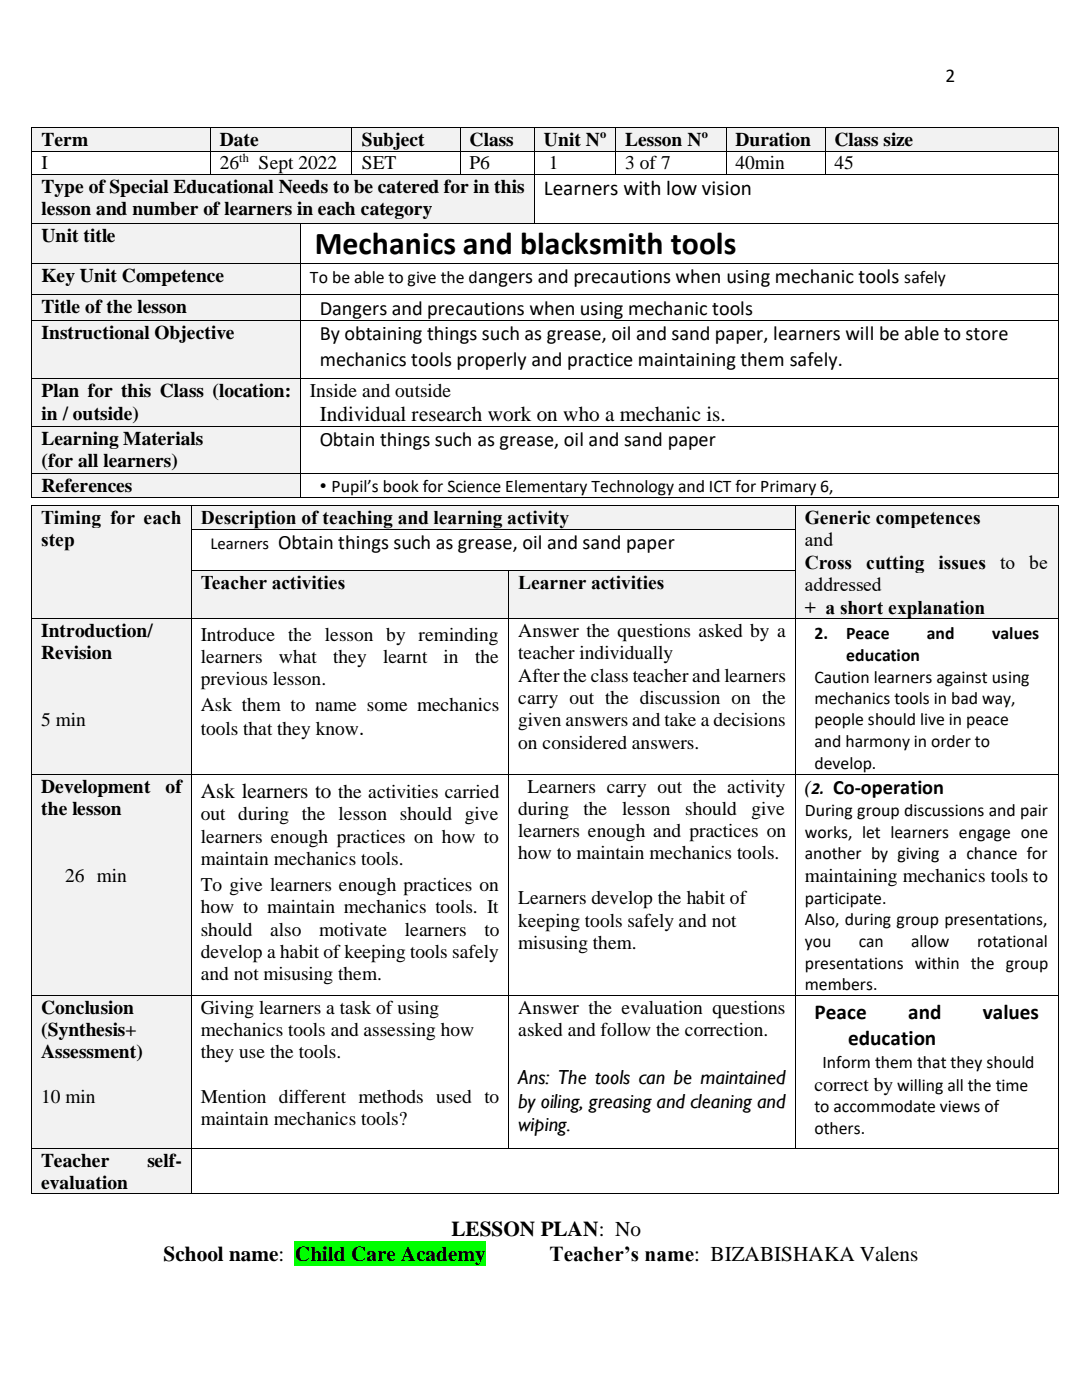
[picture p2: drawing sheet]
<svg xmlns="http://www.w3.org/2000/svg" width="216mm" height="279mm" viewBox="0 0 216 279" stroke-linecap="round" stroke-linejoin="round" font-family="sans-serif">
<defs><g id="words">
<text font-size="6.3" x="62.8" y="50.7">Mechanics and blacksmith tools</text>
<g font-size="4.2">
<text x="108.5" y="38.9">Learners with low vision</text>
<text x="63.8" y="84.1">Individual research work on who a mechanic is.</text>
<text x="40.1" y="159.2">Ask learners to the activities carried</text>
<text x="162.5" y="203.4">Peace</text>
<text x="181.2" y="203.4">and</text>
<text x="196.1" y="203.4">values</text>
<text x="169.2" y="208.7">education</text>
<text x="32.6" y="251.6">School name:</text>
<text x="58.9" y="251.6">Child Care Academy</text>
<text x="90.1" y="246.8">LESSON PLAN: No</text>
<text x="109.7" y="251.6">Teacher’s name: BIZABISHAKA Valens</text>
</g>
<g font-size="4.1">
<text x="95.4" y="56.5">angers and precautions when using mechanic tools</text>
<text x="63.8" y="62.8">Dangers and precautions when using mechanic tools</text>
<text x="63.8" y="67.9">By obtaining things such as grease, oil and sand paper, learners will be able to store</text>
<text x="63.8" y="73">mechanics tools properly and practice maintaining them safely.</text>
<text x="63.8" y="89.1">Obtain things such as grease, oil and sand paper</text>
<text x="55.5" y="109.7">Obtain things such as grease, oil and sand paper</text>
<text x="166.2" y="158.5">Co-operation</text>
<text x="103.4" y="216.3">Ans: The tools can be maintained</text>
<text x="103.4" y="221.1">by oiling, greasing and cleaning and</text>
<text x="103.4" y="225.8">wiping.</text>
</g>
<g font-size="3.9">
<text x="188.6" y="16.4">2</text>
<text x="8.3" y="29.2">Term</text>
<text x="43.9" y="29.2">Date</text>
<text x="72.2" y="29.2">Subject</text>
<text x="93.7" y="29.2">Class</text>
<text x="108.5" y="29.2">Unit N</text>
<text x="124.8" y="29.2">Lesson N</text>
<text x="146.7" y="29.2">Duration</text>
<text x="166.5" y="29.2">Class size</text>
<text x="8.3" y="33.8">I</text>
<text x="43.9" y="33.8">26</text>
<text x="51.6" y="33.8">Sept 2022</text>
<text x="72.2" y="33.8">SET</text>
<text x="93.7" y="33.8">P6</text>
<text x="109.5" y="33.8">1</text>
<text x="124.8" y="33.8">3 of 7</text>
<text x="146.7" y="33.8">40min</text>
<text x="166.5" y="33.8">45</text>
<text x="8.3" y="38.5">Type of Special Educational Needs to be catered for in this</text>
<text x="8.3" y="42.9">lesson and number of learners in each category</text>
<text x="8.3" y="48.3">Unit title</text>
<text x="8.3" y="56.2">Key Unit Competence</text>
<text x="8.3" y="62.5">Title of the lesson</text>
<text x="8.3" y="67.7">Instructional Objective</text>
<text x="8.3" y="79.2">Plan for this Class (location:</text>
<text x="8.3" y="83.7">in / outside)</text>
<text x="61.9" y="79.2">Inside and outside</text>
<text x="8.3" y="88.8">Learning Materials</text>
<text x="8.3" y="93.2">(for all learners)</text>
<text x="8.3" y="98.2">References</text>
<text x="63.8" y="98.2">• Pupil’s book for Science Elementary Technology and ICT for Primary 6,</text>
<text x="8.2" y="104.6">Timing for each</text>
<text x="40.1" y="104.6">Description of teaching and learning activity</text>
<text x="160.6" y="104.6">Generic competences</text>
<text x="8.2" y="109">step</text>
<text x="160.6" y="109">and</text>
<text x="160.6" y="113.5">Cross</text>
<text x="172.8" y="113.5">cutting</text>
<text x="187.3" y="113.5">issues</text>
<text x="199.6" y="113.5">to</text>
<text x="205.4" y="113.5">be</text>
<text x="40.1" y="117.6">Teacher activities</text>
<text x="103.4" y="117.6">Learner activities</text>
<text x="160.6" y="118">addressed</text>
<text x="160.6" y="122.4">+ a short explanation</text>
<text x="8.2" y="127.1">Introduction/</text>
<text x="8.2" y="131.5">Revision</text>
<text x="40.1" y="127.8">Introduce the lesson by reminding</text>
<text x="103.4" y="127.1">Answer the questions asked by a</text>
<text x="103.4" y="131.5">teacher individually</text>
<text x="40.1" y="132.2">learners</text>
<text x="40.1" y="136.7">previous lesson.</text>
<text x="55.6" y="132.2">what</text>
<text x="66.5" y="132.2">they</text>
<text x="76.4" y="132.2">learnt</text>
<text x="88.5" y="132.2">in</text>
<text x="94.8" y="132.2">the</text>
<text x="103.4" y="136">After the class teacher and learners</text>
<text x="40.1" y="141.9">Ask them to name some mechanics</text>
<text x="103.4" y="140.5">carry out the discussion on the</text>
<text x="8.2" y="144.9">5 min</text>
<text x="40.1" y="146.7">tools that they know.</text>
<text x="103.4" y="144.9">given answers and take a decisions</text>
<text x="103.4" y="149.4">on considered answers.</text>
<text x="8.2" y="158.2">Development</text>
<text x="33" y="158.2">of</text>
<text x="105.3" y="158.2">Learners carry out the activity</text>
<text x="160.6" y="158.5">(</text>
<text x="8.2" y="162.6">the lesson</text>
<text x="40.1" y="163.7">out during the lesson should give</text>
<text x="103.4" y="162.6">during</text>
<text x="103.4" y="167.1">learners enough and practices on</text>
<text x="116.5" y="162.6">the</text>
<text x="124.1" y="162.6">lesson</text>
<text x="136.7" y="162.6">should</text>
<text x="150" y="162.6">give</text>
<text x="40.1" y="168.2">learners enough practices on how to</text>
<text x="40.1" y="172.6">maintain mechanics tools.</text>
<text x="103.4" y="171.5">how to maintain mechanics tools.</text>
<text x="13" y="176">26 min</text>
<text x="40.1" y="177.9">To give learners enough practices on</text>
<text x="160.6" y="176">maintaining mechanics tools to</text>
<text x="40.1" y="182.3">how to maintain mechanics tools. It</text>
<text x="103.4" y="180.5">Learners develop the habit of</text>
<text x="103.4" y="184.9">keeping tools safely and not</text>
<text x="40.1" y="186.8">should</text>
<text x="40.1" y="191.2">develop a habit of keeping tools safely</text>
<text x="53.9" y="186.8">also</text>
<text x="63.7" y="186.8">motivate</text>
<text x="80.8" y="186.8">learners</text>
<text x="96.6" y="186.8">to</text>
<text x="103.4" y="189.4">misusing them.</text>
<text x="40.1" y="195.7">and not misusing them.</text>
<text x="8.2" y="202.3">Conclusion</text>
<text x="40.1" y="202.3">Giving learners a task of using</text>
<text x="103.4" y="202.3">Answer the evaluation questions</text>
<text x="8.2" y="206.8">(Synthesis+</text>
<text x="40.1" y="206.8">mechanics tools and assessing how</text>
<text x="103.4" y="206.8">asked and follow the correction.</text>
<text x="8.2" y="211.2">Assessment)</text>
<text x="40.1" y="211.2">they use the tools.</text>
<text x="8.2" y="220.2">10 min</text>
<text x="40.1" y="220.2">Mention different methods used to</text>
<text x="162.5" y="217.6">correct by willing all the time</text>
<text x="40.1" y="224.6">maintain mechanics tools?</text>
<text x="8.2" y="232.8">Teacher</text>
<text x="29.4" y="232.8">self-</text>
<text x="8.2" y="237.2">evaluation</text>
</g>
<g font-size="3.5">
<text x="61.9" y="56.5">To be able to give the d</text>
<text x="180.4" y="56.5">safely</text>
<text x="162.5" y="127.6">2.</text>
<text x="168.9" y="127.6">Peace</text>
<text x="168.9" y="131.9">education</text>
<text x="184.9" y="127.6">and</text>
<text x="198" y="127.6">values</text>
<text x="162.5" y="136.2">Caution learners against using</text>
<text x="162.5" y="140.5">mechanics tools in bad way,</text>
<text x="162.5" y="144.8">people should live in peace</text>
<text x="162.5" y="149.1">and harmony in order to</text>
<text x="162.5" y="153.4">develop.</text>
<text x="160.6" y="162.9">During group discussions and pair</text>
<text x="160.6" y="167.2">works, let learners engage one</text>
<text x="160.6" y="171.5">another by giving a chance for</text>
<text x="160.6" y="180.3">participate.</text>
<text x="160.6" y="184.7">Also, during group presentations,</text>
<text x="160.6" y="189">you</text>
<text x="171.3" y="189">can</text>
<text x="181.8" y="189">allow</text>
<text x="195" y="189">rotational</text>
<text x="160.6" y="193.3">presentations within the group</text>
<text x="160.6" y="197.6">members.</text>
<text x="164.1" y="213.1">Inform them that they should</text>
<text x="162.5" y="222">to accommodate views of</text>
<text x="162.5" y="226.3">others.</text>
</g>
<g font-size="3.4">
<text x="42" y="109.7">Learners</text>
<text x="161.9" y="158.5">2.</text>
</g>
<g font-size="2.5">
<text x="119.7" y="27.6">o</text>
<text x="140" y="27.6">o</text>
<text x="47.7" y="32.4">th</text>
</g>
</g></defs>
<g fill="#f2f2f2">
<path d="M6.4 25.6h35.4v4.5h-35.4z" fill-rule="evenodd"/>
<path d="M8.3 25.6h31.8v4.5h-31.8z" fill-rule="evenodd"/>
<path d="M42 25.6h28.1v4.5h-28.1z" fill-rule="evenodd"/>
<path d="M43.9 25.6h24.4v4.5h-24.4z" fill-rule="evenodd"/>
<path d="M70.3 25.6h21.5v4.5h-21.5z" fill-rule="evenodd"/>
<path d="M72.2 25.6h17.7v4.5h-17.7z" fill-rule="evenodd"/>
<path d="M91.9 25.6h14.6v4.5h-14.6z" fill-rule="evenodd"/>
<path d="M93.7 25.6h11v4.5h-11z" fill-rule="evenodd"/>
<path d="M106.7 25.6h16v4.5h-16z" fill-rule="evenodd"/>
<path d="M108.5 25.6h12.5v4.5h-12.5z" fill-rule="evenodd"/>
<path d="M122.9 25.6h21.9v4.5h-21.9z" fill-rule="evenodd"/>
<path d="M124.8 25.6h18.1v4.5h-18.1z" fill-rule="evenodd"/>
<path d="M145 25.6h19.6v4.5h-19.6z" fill-rule="evenodd"/>
<path d="M146.7 25.6h16v4.5h-16z" fill-rule="evenodd"/>
<path d="M164.7 25.6h46.4v4.5h-46.4z" fill-rule="evenodd"/>
<path d="M166.5 25.6h42.9v4.5h-42.9z" fill-rule="evenodd"/>
</g>
<g fill="#000">
<path d="M6.3 25.4h.1v.2h-.1z" fill-rule="evenodd"/>
<path d="M6.3 25.4h.1v.2h-.1z" fill-rule="evenodd"/>
<path d="M6.3 30.1h.1v.2h-.1z" fill-rule="evenodd"/>
<path d="M41.8 25.4h.2v.2h-.2z" fill-rule="evenodd"/>
<path d="M41.8 30.1h.2v.2h-.2z" fill-rule="evenodd"/>
<path d="M70.1 25.4h.2v.2h-.2z" fill-rule="evenodd"/>
<path d="M70.1 30.1h.2v.2h-.2z" fill-rule="evenodd"/>
<path d="M91.8 25.4h.1v.2h-.1z" fill-rule="evenodd"/>
<path d="M91.8 30.1h.1v.2h-.1z" fill-rule="evenodd"/>
<path d="M106.5 25.4h.2v.2h-.2z" fill-rule="evenodd"/>
<path d="M106.5 30.1h.2v.2h-.2z" fill-rule="evenodd"/>
<path d="M122.7 25.4h.2v.2h-.2z" fill-rule="evenodd"/>
<path d="M122.7 30.1h.2v.2h-.2z" fill-rule="evenodd"/>
<path d="M144.8 25.4h.2v.2h-.2z" fill-rule="evenodd"/>
<path d="M144.8 30.1h.2v.2h-.2z" fill-rule="evenodd"/>
<path d="M164.6 25.4h.1v.2h-.1z" fill-rule="evenodd"/>
<path d="M164.6 30.1h.1v.2h-.1z" fill-rule="evenodd"/>
<path d="M211.1 25.4h.2v.2h-.2z" fill-rule="evenodd"/>
<path d="M211.1 25.4h.2v.2h-.2z" fill-rule="evenodd"/>
<path d="M211.1 30.1h.2v.2h-.2z" fill-rule="evenodd"/>
</g>
<g fill="none" stroke="#000" stroke-width=".2">
<path d="M6.3 25.6v4.5M6.3 30.3v4.4M6.4 25.5h35.4M6.4 30.2h35.4M41.9 25.6v4.5M41.9 30.3v4.4M42 25.5h28.1M42 30.2h28.1M70.2 25.6v4.5M70.2 30.3v4.4M70.3 25.5h21.5M70.3 30.2h21.5"/>
<path d="M91.8 25.6v4.5M91.8 30.3v4.4M91.9 25.5h14.6M91.9 30.2h14.6M106.6 25.6v4.5M106.6 30.3v4.4M106.7 25.5h16M106.7 30.2h16M122.8 25.6v4.5M122.8 30.3v4.4M122.9 25.5h21.9M122.9 30.2h21.9"/>
<path d="M144.9 25.6v4.5M144.9 30.3v4.4M145 25.5h19.6M145 30.2h19.6M164.6 25.6v4.5M164.6 30.3v4.4M164.7 25.5h46.4M164.7 30.2h46.4M211.2 25.6v4.5M211.2 30.3v4.4"/>
</g>
<g fill="#f2f2f2">
<path d="M6.4 34.8h100.1v9.7h-100.1z" fill-rule="evenodd"/>
<path d="M8.3 34.8h96.4v4.5h-96.4z" fill-rule="evenodd"/>
<path d="M8.3 39.3h96.4v4.5h-96.4z" fill-rule="evenodd"/>
</g>
<g fill="#000">
<path d="M6.3 34.7h.1v.1h-.1z" fill-rule="evenodd"/>
<path d="M41.8 34.7h.2v.1h-.2z" fill-rule="evenodd"/>
<path d="M70.1 34.7h.2v.1h-.2z" fill-rule="evenodd"/>
<path d="M91.8 34.7h.1v.1h-.1z" fill-rule="evenodd"/>
<path d="M106.5 34.7h.2v.1h-.2z" fill-rule="evenodd"/>
<path d="M122.7 34.7h.2v.1h-.2z" fill-rule="evenodd"/>
<path d="M144.8 34.7h.2v.1h-.2z" fill-rule="evenodd"/>
<path d="M164.6 34.7h.1v.1h-.1z" fill-rule="evenodd"/>
<path d="M211.1 34.7h.2v.1h-.2z" fill-rule="evenodd"/>
</g>
<path d="M6.3 34.8v9.7M6.4 34.8h35.4M42 34.8h28.1M70.3 34.8h21.5M91.9 34.8h14.6M106.6 34.8v9.7M106.7 34.8h16M122.9 34.8h21.9M145 34.8h19.6M164.7 34.8h46.4M211.2 34.8v9.7" fill="none" stroke="#000" stroke-width=".2"/>
<g fill="#f2f2f2">
<path d="M6.4 44.6h53.5v7.8h-53.5z" fill-rule="evenodd"/>
<path d="M8.3 44.6h49.8v4.5h-49.8z" fill-rule="evenodd"/>
</g>
<g fill="#000">
<path d="M6.3 44.5h.1v.1h-.1z" fill-rule="evenodd"/>
<path d="M59.9 44.5h.2v.1h-.2z" fill-rule="evenodd"/>
<path d="M106.5 44.5h.2v.1h-.2z" fill-rule="evenodd"/>
<path d="M211.1 44.5h.2v.1h-.2z" fill-rule="evenodd"/>
</g>
<path d="M6.3 44.6v7.8M6.4 44.6h53.5M60 44.6v7.8M60.1 44.6h46.4M106.7 44.6h104.4M211.2 44.6v7.8" fill="none" stroke="#000" stroke-width=".2"/>
<g fill="#f2f2f2">
<path d="M6.4 52.6h53.5v6.2h-53.5z" fill-rule="evenodd"/>
<path d="M8.3 52.6h49.8v4.5h-49.8z" fill-rule="evenodd"/>
</g>
<g fill="#000">
<path d="M6.3 52.4h.1v.2h-.1z" fill-rule="evenodd"/>
<path d="M59.9 52.4h.2v.2h-.2z" fill-rule="evenodd"/>
<path d="M211.1 52.4h.2v.2h-.2z" fill-rule="evenodd"/>
</g>
<path d="M6.3 52.6v6.2M6.4 52.5h53.5M60 52.6v6.2M60.1 52.5h151M211.2 52.6v6.2" fill="none" stroke="#000" stroke-width=".2"/>
<g fill="#f2f2f2">
<path d="M6.4 58.9h53.5v5h-53.5z" fill-rule="evenodd"/>
<path d="M8.3 58.9h49.8v4.5h-49.8z" fill-rule="evenodd"/>
</g>
<g fill="#000">
<path d="M6.3 58.8h.1v.1h-.1z" fill-rule="evenodd"/>
<path d="M59.9 58.8h.2v.1h-.2z" fill-rule="evenodd"/>
<path d="M211.1 58.8h.2v.1h-.2z" fill-rule="evenodd"/>
</g>
<path d="M6.3 58.9v5M6.4 58.8h53.5M60 58.9v5M60.1 58.8h151M211.2 58.9v5" fill="none" stroke="#000" stroke-width=".2"/>
<g fill="#f2f2f2">
<path d="M6.4 64h53.5v11.5h-53.5z" fill-rule="evenodd"/>
<path d="M8.3 64h49.8v4.5h-49.8z" fill-rule="evenodd"/>
</g>
<g fill="#000">
<path d="M6.3 63.9h.1v.1h-.1z" fill-rule="evenodd"/>
<path d="M59.9 63.9h.2v.1h-.2z" fill-rule="evenodd"/>
<path d="M211.1 63.9h.2v.1h-.2z" fill-rule="evenodd"/>
</g>
<path d="M6.3 64v11.5M6.4 64h53.5M60 64v11.5M60.1 64h151M211.2 64v11.5" fill="none" stroke="#000" stroke-width=".2"/>
<g fill="#f2f2f2">
<path d="M6.4 75.7h53.5v9.3h-53.5z" fill-rule="evenodd"/>
<path d="M8.3 75.7h49.8v4.4h-49.8z" fill-rule="evenodd"/>
<path d="M8.3 80.1h49.8v4.5h-49.8z" fill-rule="evenodd"/>
</g>
<g fill="#000">
<path d="M6.3 75.5h.1v.2h-.1z" fill-rule="evenodd"/>
<path d="M59.9 75.5h.2v.2h-.2z" fill-rule="evenodd"/>
<path d="M211.1 75.5h.2v.2h-.2z" fill-rule="evenodd"/>
</g>
<path d="M6.3 75.7v9.3M6.4 75.6h53.5M60 75.7v9.3M60.1 75.6h151M211.2 75.7v9.3" fill="none" stroke="#000" stroke-width=".2"/>
<g fill="#f2f2f2">
<path d="M6.4 85.2h53.5v9.3h-53.5z" fill-rule="evenodd"/>
<path d="M8.3 85.2h49.8v4.4h-49.8z" fill-rule="evenodd"/>
<path d="M8.3 89.6h49.8v4.5h-49.8z" fill-rule="evenodd"/>
</g>
<g fill="#000">
<path d="M6.3 85h.1v.2h-.1z" fill-rule="evenodd"/>
<path d="M59.9 85h.2v.2h-.2z" fill-rule="evenodd"/>
<path d="M211.1 85h.2v.2h-.2z" fill-rule="evenodd"/>
</g>
<path d="M6.3 85.2v9.3M6.4 85.1h53.5M60 85.2v9.3M60.1 85.1h151M211.2 85.2v9.3" fill="none" stroke="#000" stroke-width=".2"/>
<g fill="#f2f2f2">
<path d="M6.4 94.7h53.5v4.5h-53.5z" fill-rule="evenodd"/>
<path d="M8.3 94.7h49.8v4.4h-49.8z" fill-rule="evenodd"/>
</g>
<g fill="#000">
<path d="M6.3 94.5h.1v.2h-.1z" fill-rule="evenodd"/>
<path d="M6.3 99.2h.1v.1h-.1z" fill-rule="evenodd"/>
<path d="M6.3 99.2h.1v.1h-.1z" fill-rule="evenodd"/>
<path d="M59.9 94.5h.2v.2h-.2z" fill-rule="evenodd"/>
<path d="M59.9 99.2h.2v.1h-.2z" fill-rule="evenodd"/>
<path d="M211.1 94.5h.2v.2h-.2z" fill-rule="evenodd"/>
<path d="M211.1 99.2h.2v.1h-.2z" fill-rule="evenodd"/>
<path d="M211.1 99.2h.2v.1h-.2z" fill-rule="evenodd"/>
</g>
<path d="M6.3 94.7v4.5M6.4 94.6h53.5M6.4 99.3h53.5M60 94.7v4.5M60.1 94.6h151M60.1 99.3h151M211.2 94.7v4.5" fill="none" stroke="#000" stroke-width=".2"/>
<path d="M58.9 247.6h38.1v4.9h-38.1z" fill-rule="evenodd" fill="#0f0"/>
<g fill="#f2f2f2">
<path d="M6.4 101h31.7v22.3h-31.7z" fill-rule="evenodd"/>
<path d="M8.2 101h28.1v4.5h-28.1z" fill-rule="evenodd"/>
<path d="M8.2 105.5h28.1v4.4h-28.1z" fill-rule="evenodd"/>
<path d="M8.2 109.9h28.1v4.5h-28.1z" fill-rule="evenodd"/>
<path d="M8.2 114.4h28.1v4.5h-28.1z" fill-rule="evenodd"/>
<path d="M38.3 101h120.3v4.5h-120.3z" fill-rule="evenodd"/>
<path d="M40.1 101h116.7v4.5h-116.7z" fill-rule="evenodd"/>
<path d="M158.8 101h52.2v22.3h-52.2z" fill-rule="evenodd"/>
<path d="M160.6 101h48.6v4.5h-48.6z" fill-rule="evenodd"/>
<path d="M160.6 105.5h48.6v4.4h-48.6z" fill-rule="evenodd"/>
<path d="M160.6 109.9h48.6v4.5h-48.6z" fill-rule="evenodd"/>
<path d="M160.6 114.4h48.6v4.5h-48.6z" fill-rule="evenodd"/>
<path d="M160.6 118.9h48.6v4.4h-48.6z" fill-rule="evenodd"/>
</g>
<g fill="#000">
<path d="M6.3 100.8h.1v.2h-.1z" fill-rule="evenodd"/>
<path d="M6.3 100.8h.1v.2h-.1z" fill-rule="evenodd"/>
<path d="M6.3 105.5h.1v.2h-.1z" fill-rule="evenodd"/>
<path d="M38.1 100.8h.2v.2h-.2z" fill-rule="evenodd"/>
<path d="M38.1 105.5h.2v.2h-.2z" fill-rule="evenodd"/>
<path d="M158.6 100.8h.2v.2h-.2z" fill-rule="evenodd"/>
<path d="M158.6 105.5h.2v.2h-.2z" fill-rule="evenodd"/>
<path d="M211 100.8h.2v.2h-.2z" fill-rule="evenodd"/>
<path d="M211 100.8h.2v.2h-.2z" fill-rule="evenodd"/>
<path d="M211 105.5h.2v.2h-.2z" fill-rule="evenodd"/>
</g>
<path d="M6.3 101v4.5M6.3 105.7v8.1M6.4 100.9h31.7M38.2 101v4.5M38.2 105.7v8.1M38.3 100.9h120.3M38.3 105.6h120.3M158.7 101v4.5M158.7 105.7v8.1M158.8 100.9h52.2M211.1 101v4.5M211.1 105.7v8.1" fill="none" stroke="#000" stroke-width=".2"/>
<g fill="#f2f2f2">
<path d="M38.3 114h63.2v9.3h-63.2z" fill-rule="evenodd"/>
<path d="M40.1 114h59.5v4.5h-59.5z" fill-rule="evenodd"/>
<path d="M101.6 114h57v9.3h-57z" fill-rule="evenodd"/>
<path d="M103.4 114h53.4v4.5h-53.4z" fill-rule="evenodd"/>
</g>
<g fill="#000">
<path d="M6.3 113.8h.1v.2h-.1z" fill-rule="evenodd"/>
<path d="M38.1 113.8h.2v.2h-.2z" fill-rule="evenodd"/>
<path d="M101.5 113.8h.1v.2h-.1z" fill-rule="evenodd"/>
<path d="M158.6 113.8h.2v.2h-.2z" fill-rule="evenodd"/>
<path d="M211 113.8h.2v.2h-.2z" fill-rule="evenodd"/>
</g>
<path d="M6.3 114v9.3M38.2 114v9.3M38.3 113.9h63.2M101.6 114v9.3M101.6 113.9h57M158.7 114v9.3M211.1 114v9.3" fill="none" stroke="#000" stroke-width=".2"/>
<g fill="#f2f2f2">
<path d="M6.4 123.5h31.7v30.9h-31.7z" fill-rule="evenodd"/>
<path d="M8.2 123.5h28.1v4.5h-28.1z" fill-rule="evenodd"/>
<path d="M8.2 128h28.1v4.4h-28.1z" fill-rule="evenodd"/>
<path d="M8.2 132.4h28.1v4.5h-28.1z" fill-rule="evenodd"/>
<path d="M8.2 136.9h28.1v4.5h-28.1z" fill-rule="evenodd"/>
<path d="M8.2 141.4h28.1v4.4h-28.1z" fill-rule="evenodd"/>
</g>
<g fill="#000">
<path d="M6.3 123.3h.1v.2h-.1z" fill-rule="evenodd"/>
<path d="M38.1 123.3h.2v.2h-.2z" fill-rule="evenodd"/>
<path d="M101.5 123.3h.1v.2h-.1z" fill-rule="evenodd"/>
<path d="M158.6 123.3h.2v.2h-.2z" fill-rule="evenodd"/>
<path d="M211 123.3h.2v.2h-.2z" fill-rule="evenodd"/>
</g>
<path d="M6.3 123.5v30.9M6.4 123.4h31.7M38.2 123.5v30.9M38.3 123.4h63.2M101.6 123.5v30.9M101.6 123.4h57M158.7 123.5v30.9M158.8 123.4h52.2M211.1 123.5v30.9" fill="none" stroke="#000" stroke-width=".2"/>
<g fill="#f2f2f2">
<path d="M6.4 154.6h31.7v44h-31.7z" fill-rule="evenodd"/>
<path d="M8.2 154.6h28.1v4.5h-28.1z" fill-rule="evenodd"/>
<path d="M8.2 159.1h28.1v4.4h-28.1z" fill-rule="evenodd"/>
<path d="M8.2 163.5h28.1v4.5h-28.1z" fill-rule="evenodd"/>
<path d="M8.2 168h28.1v4.4h-28.1z" fill-rule="evenodd"/>
<path d="M8.2 172.4h28.1v4.5h-28.1z" fill-rule="evenodd"/>
</g>
<g fill="#000">
<path d="M6.3 154.4h.1v.2h-.1z" fill-rule="evenodd"/>
<path d="M38.1 154.4h.2v.2h-.2z" fill-rule="evenodd"/>
<path d="M101.5 154.4h.1v.2h-.1z" fill-rule="evenodd"/>
<path d="M158.6 154.4h.2v.2h-.2z" fill-rule="evenodd"/>
<path d="M211 154.4h.2v.2h-.2z" fill-rule="evenodd"/>
</g>
<path d="M6.3 154.6v44M6.4 154.5h31.7M38.2 154.6v44M38.3 154.5h63.2M101.6 154.6v44M101.6 154.5h57M158.7 154.6v44M158.8 154.5h52.2M211.1 154.6v44" fill="none" stroke="#000" stroke-width=".2"/>
<g fill="#f2f2f2">
<path d="M6.4 198.8h31.7v30.2h-31.7z" fill-rule="evenodd"/>
<path d="M8.2 198.8h28.1v4.4h-28.1z" fill-rule="evenodd"/>
<path d="M8.2 203.2h28.1v4.5h-28.1z" fill-rule="evenodd"/>
<path d="M8.2 207.7h28.1v4.4h-28.1z" fill-rule="evenodd"/>
<path d="M8.2 212.1h28.1v4.5h-28.1z" fill-rule="evenodd"/>
<path d="M8.2 216.6h28.1v4.5h-28.1z" fill-rule="evenodd"/>
</g>
<g fill="#000">
<path d="M6.3 198.6h.1v.2h-.1z" fill-rule="evenodd"/>
<path d="M38.1 198.6h.2v.2h-.2z" fill-rule="evenodd"/>
<path d="M101.5 198.6h.1v.2h-.1z" fill-rule="evenodd"/>
<path d="M158.6 198.6h.2v.2h-.2z" fill-rule="evenodd"/>
<path d="M211 198.6h.2v.2h-.2z" fill-rule="evenodd"/>
</g>
<path d="M6.3 198.8v30.2M6.4 198.7h31.7M38.2 198.8v30.2M38.3 198.7h63.2M101.6 198.8v30.2M101.6 198.7h57M158.7 198.8v30.2M158.8 198.7h52.2M211.1 198.8v30.2" fill="none" stroke="#000" stroke-width=".2"/>
<g fill="#f2f2f2">
<path d="M6.4 229.2h31.7v8.9h-31.7z" fill-rule="evenodd"/>
<path d="M8.2 229.2h28.1v4.5h-28.1z" fill-rule="evenodd"/>
<path d="M8.2 233.7h28.1v4.4h-28.1z" fill-rule="evenodd"/>
</g>
<g fill="#000">
<path d="M6.3 229h.1v.2h-.1z" fill-rule="evenodd"/>
<path d="M6.3 238.1h.1v.2h-.1z" fill-rule="evenodd"/>
<path d="M6.3 238.1h.1v.2h-.1z" fill-rule="evenodd"/>
<path d="M38.1 229h.2v.2h-.2z" fill-rule="evenodd"/>
<path d="M38.1 238.1h.2v.2h-.2z" fill-rule="evenodd"/>
<path d="M101.5 229h.1v.2h-.1z" fill-rule="evenodd"/>
<path d="M158.6 229h.2v.2h-.2z" fill-rule="evenodd"/>
<path d="M211 229h.2v.2h-.2z" fill-rule="evenodd"/>
<path d="M211 238.1h.2v.2h-.2z" fill-rule="evenodd"/>
<path d="M211 238.1h.2v.2h-.2z" fill-rule="evenodd"/>
</g>
<path d="M6.3 229.2v8.9M6.4 229.1h31.7M6.4 238.2h31.7M38.2 229.2v8.9M38.3 229.1h63.2M38.3 238.2h172.7M101.6 229.1h57M158.8 229.1h52.2M211.1 229.2v8.9" fill="none" stroke="#000" stroke-width=".2"/>
<use href="#words"/>
</svg>
